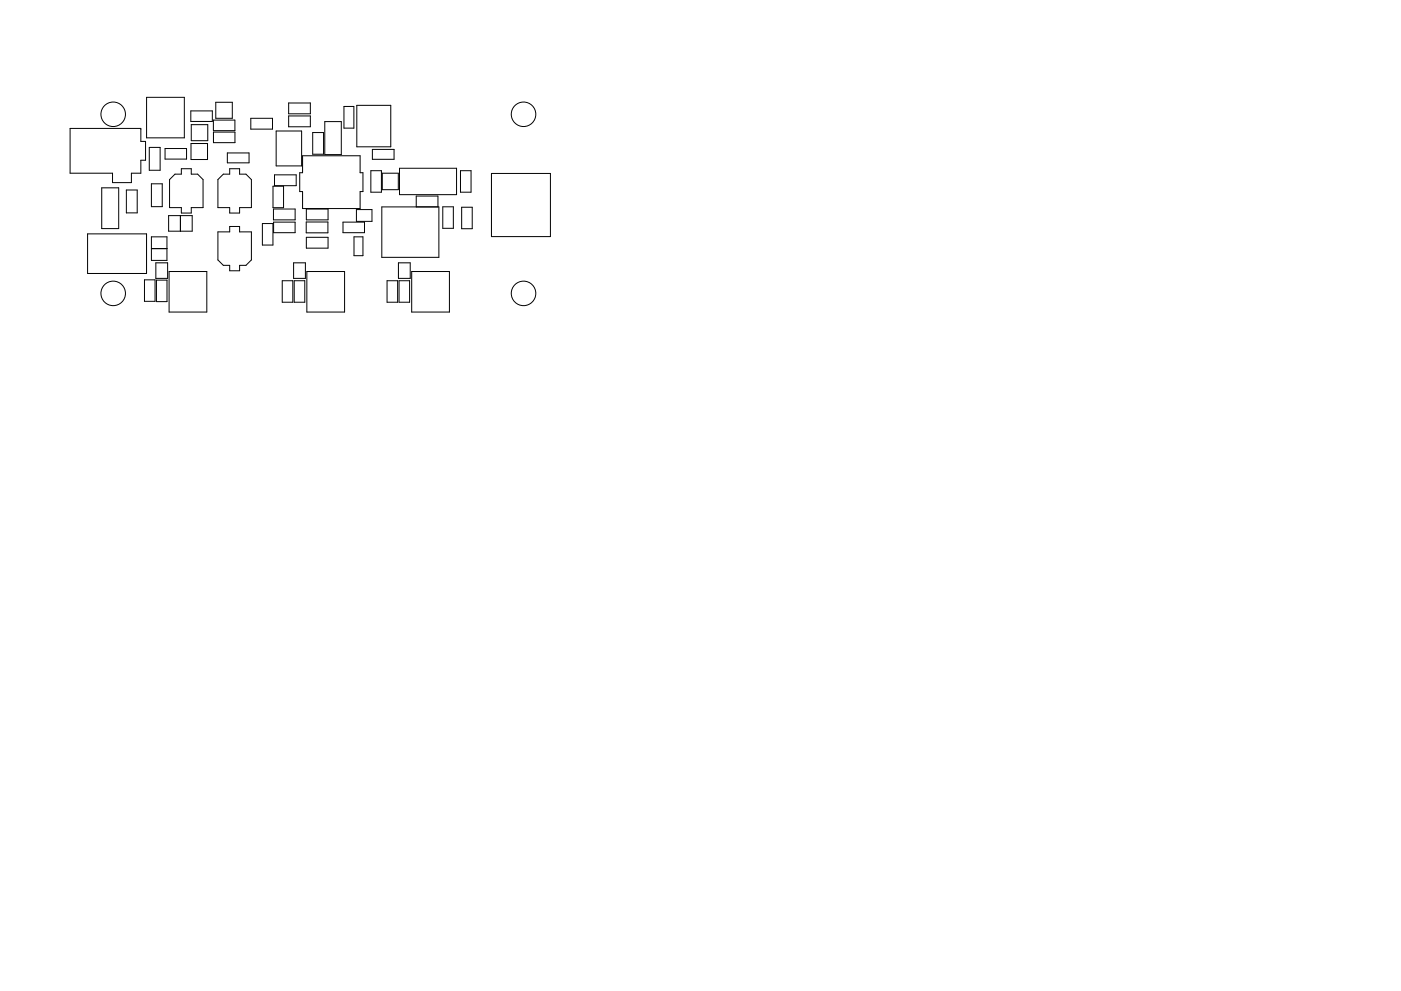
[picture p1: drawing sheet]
<svg xmlns="http://www.w3.org/2000/svg" width="297mm" height="210mm" viewBox="0 0 297 210" stroke-linecap="round" stroke-linejoin="round" font-family="sans-serif">
<g fill="none" stroke="#000" stroke-width=".21">
<path d="M14.9 27.2h15v2.8h1v4h-1v2.7h-2v2h-4v-2h-9zM21.6 39.9h3.6v8.6h-3.6zM31.1 20.6h8v8.6h-8zM31.6 31.3h2.3v4.8h-2.3zM32.1 39h2.3v4.8h-2.3zM35 31.5h4.6v2.3h-4.6zM37.1 36.9h1.4v-1.1h2.1v1.1h1.3l1.1 1.2v5.9h-2.4v1.2h-2.1v-1.2h-2.6v-5.9zM40.5 23.5h4.5v2.3h-4.5zM40.5 30.4h3.5v3.4h-3.5zM40.6 26.4h3.4v3.4h-3.4zM45.2 25.5h4.6v2.2h-4.6zM45.3 28h4.5v2.3h-4.5z"/>
<path d="M45.7 21.7h3.6v3.4h-3.6zM47.3 36.9h1.4v-1.1h2.1v1.1h1.4l1.1 1.2v5.9h-2.5v1.2h-2.1v-1.2h-2.5v-5.9zM48.2 32.4h4.6v2.1h-4.6zM53.2 25.1h4.6v2.3h-4.6zM57.9 39.5h2.2v4.6h-2.2zM58.2 37.1h4.6v2.3h-4.6zM58.6 27.8h5.4v7.4h-5.4zM61.2 21.8h4.6v2.3h-4.6zM61.2 24.6h4.6v2.3h-4.6zM64.1 33h12.3v3.6h.6v4h-.6v3.6h-12.3v-3.6h-.5v-4h.5zM66.3 28.1h2.3v4.6h-2.3zM68.9 25.8h3.5v7h-3.5z"/>
<path d="M72.9 22.6h2.1v4.6h-2.1zM75.7 22.3h7.1v8.8h-7.1zM78.6 36.2h2.3v4.6h-2.3zM79 31.7h4.5v2.1h-4.5zM81 36.7h3.4v3.5h-3.4zM84.7 35.7h12.1v5.6h-12.1zM97.6 36.2h2.3v4.6h-2.3zM104.2 36.8h12.5v13.4h-12.5zM18.6 49.6h12.5v8.4h-12.5zM26.8 40.3h2.3v4.9h-2.3zM30.6 59.4h2.3v4.5h-2.3zM32.1 50.2h3.3v5h-3.3z"/>
<path d="M32.1 52.7h3.3M33 55.8h2.5v3.3h-2.5zM33.2 59.4h2.2v4.6h-2.2zM35.7 45.7h5v3.3h-5zM35.9 57.6h8v8.6h-8zM38.3 45.7v3.3M46.2 49.2h2.5v-1.2h2.1v1.2h2.5v5.9l-1.1 1.2h-1.4v1.1h-2.1v-1.1h-1.4l-1.1-1.2zM55.6 47.4h2.3v4.6h-2.3zM58 44.3h4.6v2.3h-4.6zM58 47.1h4.6v2.3h-4.6zM59.8 59.6h2.3v4.5h-2.3zM62.3 55.8h2.4v3.3h-2.4z"/>
<path d="M62.4 59.6h2.2v4.5h-2.2zM64.9 47.1h4.6v2.3h-4.6zM65 44.3h4.6v2.3h-4.6zM65 50.3h4.6v2.3h-4.6zM65.1 57.6h8v8.6h-8zM72.7 47.1h4.6v2.3h-4.6zM75 50.2h2v4h-2zM75.6 44.5h3.3v2.5h-3.3zM81 43.9h12.1v10.7h-12.1zM82.1 59.6h2.2v4.5h-2.2zM84.5 55.8h2.5v3.3h-2.5zM84.6 59.6h2.2v4.5h-2.2z"/>
<path d="M87.3 57.6h8v8.6h-8zM88.3 43.9v-2.3h4.5v2.3M93.9 43.9h2.2v4.5h-2.2zM97.9 44h2.2v4.5h-2.2z"/>
<circle cx="24" cy="24.2" r="2.6"/>
<circle cx="111" cy="24.2" r="2.6"/>
<circle cx="24" cy="62.2" r="2.6"/>
<circle cx="111" cy="62.2" r="2.6"/>
</g>
</svg>
